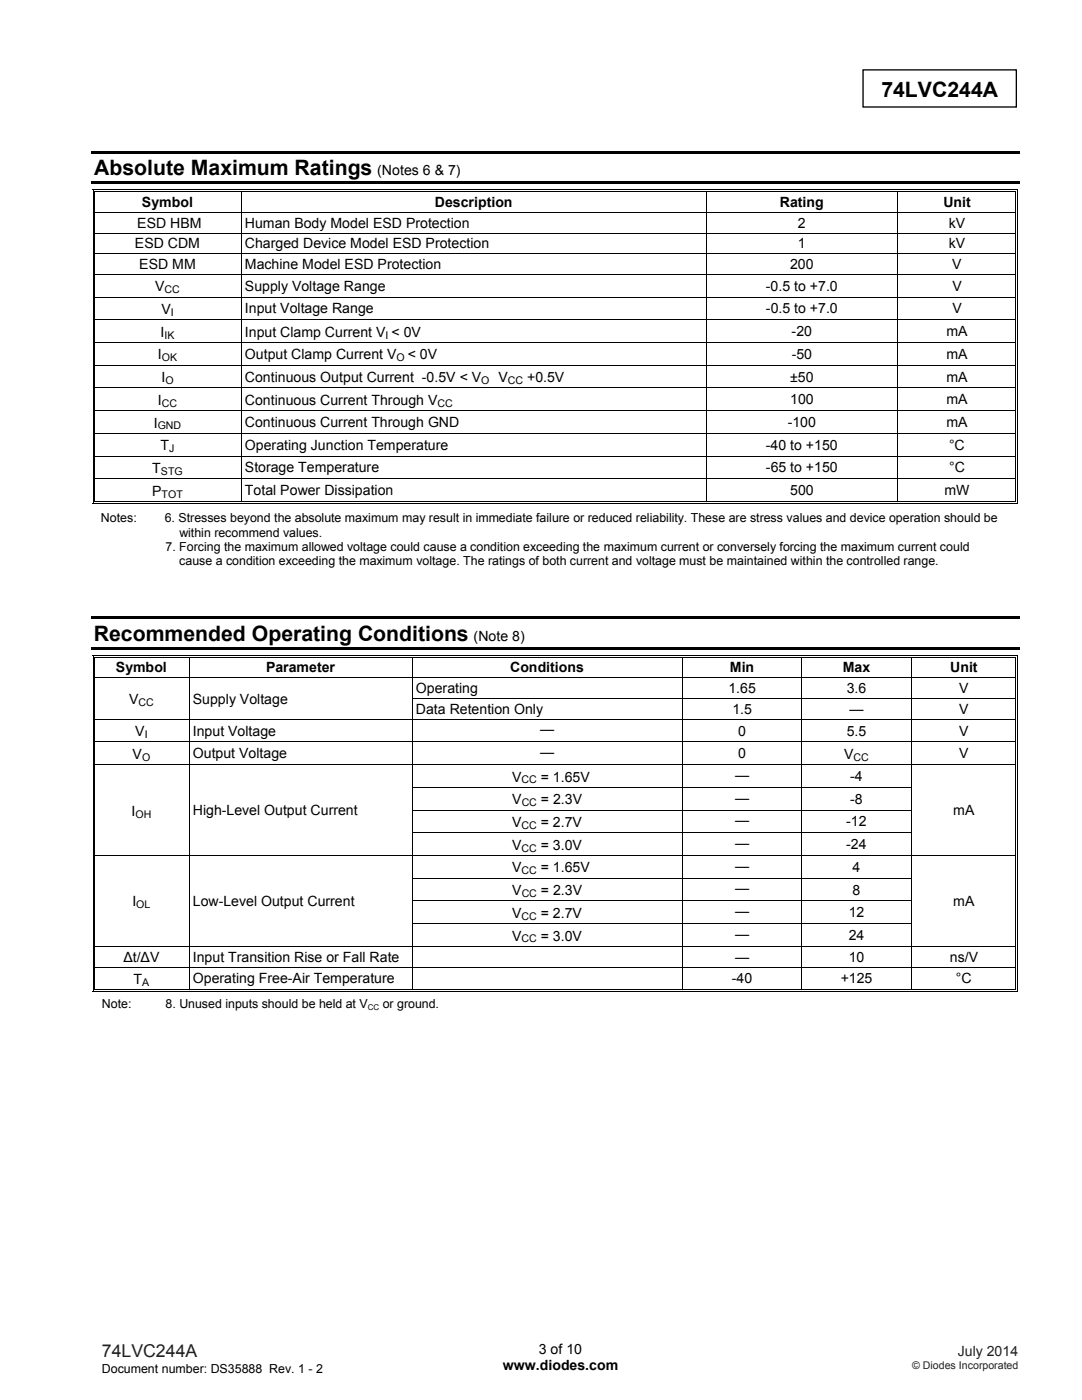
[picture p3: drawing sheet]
<svg xmlns="http://www.w3.org/2000/svg" width="216mm" height="279mm" viewBox="0 0 216 279" stroke-linecap="round" stroke-linejoin="round" font-family="sans-serif">
<defs><g id="words">
<g font-size="4.2">
<text x="175.9" y="19.3">74LVC244A</text>
<text x="18.8" y="35">Absolute Maximum Ratings</text>
<text x="18.7" y="127.9">Recommended Operating Conditions</text>
</g>
<text font-size="3.5" fill="#231f20" x="20.3" y="270.9">74LVC244A</text>
<g font-size="2.8">
<text x="75.3" y="35">(Notes 6 &amp; 7)</text>
<text x="28.3" y="41.3">Symbol</text>
<text x="86.8" y="41.3">Description</text>
<text x="155.6" y="41.3">Rating</text>
<text x="188.2" y="41.3">Unit</text>
<text x="27.4" y="45.4">ESD HBM</text>
<text x="48.9" y="45.4">Human Body Model ESD Protection</text>
<text x="159.2" y="45.4">2</text>
<text x="189.3" y="45.4">kV</text>
<text x="26.9" y="49.6">ESD CDM</text>
<text x="27.8" y="53.7">ESD MM</text>
<text x="48.9" y="53.7">Machine Model ESD Protection</text>
<text x="48.9" y="49.6">Charged Device Model ESD Protection</text>
<text x="157.7" y="53.7">200</text>
<text x="159.2" y="49.6">1</text>
<text x="189.3" y="49.6">kV</text>
<text x="190" y="53.7">V</text>
<text x="31" y="58.1">V</text>
<text x="48.9" y="58">Supply Voltage Range</text>
<text x="152.8" y="58">-0.5 to +7.0</text>
<text x="190" y="58">V</text>
<text x="32.2" y="62.7">V</text>
<text x="48.9" y="62.5">Input Voltage Range</text>
<text x="152.8" y="62.5">-0.5 to +7.0</text>
<text x="190" y="62.5">V</text>
<text x="31.5" y="71.7">I</text>
<text x="32" y="67.2">I</text>
<text x="48.9" y="67.2">Input Clamp Current V &lt; 0V</text>
<text x="48.9" y="71.7">Output Clamp Current V</text>
<text x="81.4" y="71.7">&lt; 0V</text>
<text x="158" y="67.1">-20</text>
<text x="158" y="71.6">-50</text>
<text x="188.9" y="67.1">mA</text>
<text x="188.9" y="71.6">mA</text>
<text x="32.2" y="76.3">I</text>
<text x="48.9" y="76.3">Continuous Output Current -0.5V &lt; V</text>
<text x="99.5" y="76.3">V</text>
<text x="105.2" y="76.3">+0.5V</text>
<text x="157.7" y="76.1">±50</text>
<text x="188.9" y="76.1">mA</text>
<text x="31.5" y="80.8">I</text>
<text x="48.9" y="80.8">Continuous Current Through V</text>
<text x="157.7" y="80.7">100</text>
<text x="188.9" y="80.7">mA</text>
<text x="30.7" y="85.3">I</text>
<text x="32" y="89.9">T</text>
<text x="48.9" y="89.7">Operating Junction Temperature</text>
<text x="48.9" y="85.2">Continuous Current Through GND</text>
<text x="152.8" y="89.7">-40 to +150</text>
<text x="157.2" y="85.2">-100</text>
<text x="188.8" y="85.2">mA</text>
<text x="189.4" y="89.7">°C</text>
<text x="30.4" y="94.4">T</text>
<text x="48.9" y="94.3">Storage Temperature</text>
<text x="152.8" y="94.3">-65 to +150</text>
<text x="189.4" y="94.3">°C</text>
<text x="30.4" y="98.9">P</text>
<text x="48.9" y="98.8">Total Power Dissipation</text>
<text x="157.7" y="98.8">500</text>
<text x="188.5" y="98.8">mW</text>
<text x="94.5" y="127.9">(Note 8)</text>
<text x="23.1" y="134.2">Symbol</text>
<text x="53.1" y="134.2">Parameter</text>
<text x="101.8" y="134.2">Conditions</text>
<text x="145.7" y="134.2">Min</text>
<text x="168.2" y="134.2">Max</text>
<text x="189.6" y="134.2">Unit</text>
<text x="25.8" y="140.5">V</text>
<text x="38.5" y="140.4">Supply Voltage</text>
<text x="83" y="138.3">Operating</text>
<text x="83" y="142.5">Data Retention Only</text>
<text x="145.4" y="138.3">1.65</text>
<text x="146.1" y="142.5">1.5</text>
<text x="169" y="138.3">3.6</text>
<text x="169.5" y="142.5">—</text>
<text x="191.4" y="138.3">V</text>
<text x="191.4" y="142.5">V</text>
<text x="27" y="146.9">V</text>
<text x="38.5" y="146.8">Input Voltage</text>
<text x="107.8" y="146.6">—</text>
<text x="147.3" y="146.8">0</text>
<text x="169" y="146.8">5.5</text>
<text x="191.4" y="146.8">V</text>
<text x="26.5" y="151.4">V</text>
<text x="38.5" y="151.3">Output Voltage</text>
<text x="102.2" y="156">V</text>
<text x="107.8" y="151.1">—</text>
<text x="107.9" y="156">= 1.65V</text>
<text x="146.7" y="155.7">—</text>
<text x="147.3" y="151.3">0</text>
<text x="168.4" y="151.4">V</text>
<text x="169.7" y="155.9">-4</text>
<text x="191.4" y="151.3">V</text>
<text x="102.2" y="160.5">V</text>
<text x="107.9" y="160.5">= 2.3V</text>
<text x="146.7" y="160.2">—</text>
<text x="169.7" y="160.4">-8</text>
<text x="26.2" y="162.8">I</text>
<text x="38.5" y="162.6">High-Level Output Current</text>
<text x="102.2" y="165.1">V</text>
<text x="107.9" y="165.1">= 2.7V</text>
<text x="146.7" y="164.7">—</text>
<text x="168.9" y="164.9">-12</text>
<text x="190.2" y="162.6">mA</text>
<text x="102.2" y="169.6">V</text>
<text x="107.9" y="169.6">= 3.0V</text>
<text x="146.7" y="169.2">—</text>
<text x="146.7" y="173.8">—</text>
<text x="168.9" y="169.5">-24</text>
<text x="170.1" y="174">4</text>
<text x="102.2" y="174.1">V</text>
<text x="102.2" y="178.6">V</text>
<text x="107.9" y="174.1">= 1.65V</text>
<text x="107.9" y="178.6">= 2.3V</text>
<text x="146.7" y="178.3">—</text>
<text x="170.1" y="178.5">8</text>
<text x="26.4" y="180.9">I</text>
<text x="38.5" y="180.8">Low-Level Output Current</text>
<text x="102.2" y="183.2">V</text>
<text x="107.9" y="183.2">= 2.7V</text>
<text x="146.7" y="182.8">—</text>
<text x="169.4" y="183">12</text>
<text x="190.2" y="180.8">mA</text>
<text x="24.6" y="191.9">∆t/∆V</text>
<text x="38.5" y="191.9">Input Transition Rise or Fall Rate</text>
<text x="102.2" y="187.7">V</text>
<text x="107.9" y="187.7">= 3.0V</text>
<text x="146.7" y="191.9">—</text>
<text x="146.7" y="187.4">—</text>
<text x="169.4" y="187.6">24</text>
<text x="169.4" y="191.9">10</text>
<text x="189.5" y="191.9">ns/V</text>
<text x="26.6" y="196.4">T</text>
<text x="38.5" y="196.2">Operating Free-Air Temperature</text>
<text x="146" y="196.2">-40</text>
<text x="167.7" y="196.2">+125</text>
<text x="190.7" y="196.2">°C</text>
<text x="100.3" y="273.5">www.diodes.com</text>
<text x="107.5" y="270.2">3 of 10</text>
</g>
<text font-size="2.8" fill="#231f20" x="191.1" y="270.6">July 2014</text>
<g font-size="2.5">
<text x="20.2" y="104.2">Notes:</text>
<text x="32.9" y="104.2">6. Stresses beyond the absolute maximum may result in immediate failure or reduced reliability. These are stress values and device operation should be</text>
<text x="35.8" y="107.1">within recommend values.</text>
<text x="33" y="109.9">7. Forcing the maximum allowed voltage could cause a condition exceeding the maximum current or conversely forcing the maximum current could</text>
<text x="35.8" y="112.8">cause a condition exceeding the maximum voltage. The ratings of both current and voltage must be maintained within the controlled range.</text>
<text x="20.3" y="201.1">Note:</text>
<text x="33" y="201.1">8. Unused inputs should be held at V</text>
<text x="76.4" y="201.1">or ground.</text>
<text x="20.3" y="274">Document number: DS35888 Rev. 1 - 2</text>
</g>
<g font-size="2.1">
<text x="32.9" y="58.5">CC</text>
<text x="34.1" y="63">I</text>
<text x="32.8" y="67.6">IK</text>
<text x="76.9" y="67.6">I</text>
<text x="32.3" y="72.1">OK</text>
<text x="33" y="76.6">O</text>
<text x="79.1" y="72.1">O</text>
<text x="96" y="76.6">O</text>
<text x="101.3" y="76.6">CC</text>
<text x="32.3" y="81.2">CC</text>
<text x="87.3" y="81.2">CC</text>
<text x="31.5" y="85.7">GND</text>
<text x="32.1" y="94.8">STG</text>
<text x="33.8" y="90.2">J</text>
<text x="32.3" y="99.3">TOT</text>
<text x="27.6" y="140.9">CC</text>
<text x="28.9" y="147.3">I</text>
<text x="28.3" y="151.8">O</text>
<text x="170.3" y="151.8">CC</text>
<text x="104.1" y="156.4">CC</text>
<text x="104.1" y="160.9">CC</text>
<text x="27" y="163.2">OH</text>
<text x="104.1" y="165.4">CC</text>
<text x="104.1" y="169.9">CC</text>
<text x="104.1" y="174.5">CC</text>
<text x="104.1" y="179">CC</text>
<text x="27.2" y="181.3">OL</text>
<text x="104.1" y="183.5">CC</text>
<text x="104.1" y="188.1">CC</text>
<text x="28.4" y="196.7">A</text>
</g>
<text font-size="2.1" fill="#231f20" x="182" y="273.2">© Diodes Incorporated</text>
<text font-size="1.6" x="73.4" y="201.5">CC</text>
</g></defs>
<path d="M172.2 13.9h30.6v7.5h-30.6z" fill="none" stroke="#000" stroke-width=".26"/>
<g fill="#000">
<path d="M18.3 30.1h185.2v.5h-185.2zM18.3 36.2h185.2v.6h-185.2zM18.5 37.8h.1v.6h-.1zM18.5 37.8h.5v.2h-.5zM18.8 38.2h.2v.2h-.2zM18.8 38.2h.2v.1h-.2zM48 38.3l.2 .1zM48 37.8h.5v.2h-.5zM48 38.2h.5v.1h-.5zM140.9 38.3l.2 .1zM140.9 37.8h.5v.2h-.5zM140.9 38.2h.5v.1h-.5z"/>
<path d="M179 38.3l.2 .1zM179 37.8h.5v.2h-.5zM179 38.2h.5v.1h-.5zM202.6 37.8h.5v.2h-.5zM202.6 38.2h.2v.2h-.2zM202.6 38.2h.2v.1h-.2zM203 37.8h.1v.6h-.1zM18.5 42.3h.1v.2h-.1zM18.5 46.4h.1v.2h-.1zM18.5 50.5h.1v.2h-.1zM18.5 54.7h.1v.1h-.1zM18.5 59.2h.1v.2h-.1z"/>
<path d="M18.8 42.3h.2v.2h-.2zM18.8 46.4h.2v.2h-.2zM18.8 50.5h.2v.2h-.2zM18.8 54.7h.2v.1h-.2zM18.8 59.2h.2v.2h-.2zM202.6 42.3h.2v.2h-.2zM202.6 46.4h.2v.2h-.2zM202.6 50.5h.2v.2h-.2zM202.6 54.7h.2v.1h-.2zM202.6 59.2h.2v.2h-.2zM203 42.3h.1v.2h-.1zM203 46.4h.1v.2h-.1z"/>
<path d="M203 50.5h.1v.2h-.1zM203 54.7h.1v.1h-.1zM203 59.2h.1v.2h-.1zM18.5 63.8h.1v.1h-.1zM18.5 68.3h.1v.2h-.1zM18.5 72.8h.1v.2h-.1zM18.5 77.3h.1v.2h-.1zM18.8 63.8h.2v.1h-.2zM18.8 68.3h.2v.2h-.2zM18.8 72.8h.2v.2h-.2zM18.8 77.3h.2v.2h-.2zM202.6 63.8h.2v.1h-.2z"/>
<path d="M202.6 68.3h.2v.2h-.2zM202.6 72.8h.2v.2h-.2zM202.6 77.3h.2v.2h-.2zM203 63.8h.1v.1h-.1zM203 68.3h.1v.2h-.1zM203 72.8h.1v.2h-.1zM203 77.3h.1v.2h-.1zM18.5 81.9h.1v.1h-.1zM18.5 86.4h.1v.2h-.1zM18.5 90.9h.1v.2h-.1zM18.5 95.5h.1v.2h-.1zM18.8 81.9h.2v.1h-.2z"/>
<path d="M18.8 86.4h.2v.2h-.2zM18.8 90.9h.2v.2h-.2zM18.8 95.5h.2v.2h-.2zM202.6 81.9h.2v.1h-.2zM202.6 86.4h.2v.2h-.2zM202.6 90.9h.2v.2h-.2zM202.6 95.5h.2v.2h-.2zM203 81.9h.1v.1h-.1zM203 86.4h.1v.2h-.1zM203 90.9h.1v.2h-.1zM203 95.5h.1v.2h-.1zM18.5 100.4h.5v.1h-.5z"/>
<path d="M18.8 100h.2v.2h-.2zM48 100h.5v.2h-.5zM140.9 100h.5v.2h-.5zM179 100h.5v.2h-.5zM202.6 100.4h.5v.1h-.5zM202.6 100h.2v.2h-.2zM203 100h.1v.5h-.1zM18.2 123h185.2v.6h-185.2zM18.2 129.1h185.2v.6h-185.2zM18.5 130.7h.1v.6h-.1zM18.5 130.7h.5v.2h-.5zM18.5 135.2h.1v.2h-.1z"/>
<path d="M18.5 139.3h.1v.2h-.1zM18.8 131.1h.2v.2h-.2zM18.8 131.1h.2v.1h-.2zM18.8 135.2h.2v.2h-.2zM18.8 139.3h.2v.2h-.2zM37.6 131.2l.2 .1zM37.6 130.7h.5v.2h-.5zM37.6 131.1h.5v.1h-.5zM37.6 139.3h.2v.2h-.2zM82.1 131.2l.2 .1zM82.1 130.7h.6v.2h-.6zM82.1 131.1h.6v.1h-.6z"/>
<path d="M136.1 131.2l.1 .1zM136.1 130.7h.5v.2h-.5zM136.1 131.1h.5v.1h-.5zM159.9 131.2l.2 .1zM159.9 130.7h.5v.2h-.5zM159.9 131.1h.5v.1h-.5zM181.7 131.2l.2 .1zM181.7 130.7h.5v.2h-.5zM181.7 131.1h.5v.1h-.5zM202.6 130.7h.5v.2h-.5zM202.6 131.1h.2v.2h-.2zM202.6 131.1h.2v.1h-.2z"/>
<path d="M202.6 135.2h.2v.2h-.2zM202.6 139.3h.2v.2h-.2zM203 130.7h.1v.6h-.1zM203 135.2h.1v.2h-.1zM203 139.3h.1v.2h-.1zM18.5 143.5h.1v.1h-.1zM18.5 148h.1v.2h-.1zM18.5 152.5h.1v.2h-.1zM18.5 157.1h.1v.1h-.1zM18.8 143.5h.2v.1h-.2zM18.8 148h.2v.2h-.2zM18.8 152.5h.2v.2h-.2z"/>
<path d="M18.8 157.1h.2v.1h-.2zM37.6 157.1h.2v.1h-.2zM202.6 143.5h.2v.1h-.2zM202.6 148h.2v.2h-.2zM202.6 152.5h.2v.2h-.2zM202.6 157.1h.2v.1h-.2zM203 143.5h.1v.1h-.1zM203 148h.1v.2h-.1zM203 152.5h.1v.2h-.1zM203 157.1h.1v.1h-.1zM18.5 161.6h.1v.2h-.1zM18.5 166.1h.1v.2h-.1z"/>
<path d="M18.5 170.7h.1v.1h-.1zM18.5 175.2h.1v.2h-.1zM18.5 179.7h.1v.2h-.1zM18.8 161.6h.2v.2h-.2zM18.8 166.1h.2v.2h-.2zM18.8 170.7h.2v.1h-.2zM18.8 175.2h.2v.2h-.2zM18.8 179.7h.2v.2h-.2zM37.6 161.6h.2v.2h-.2zM37.6 166.1h.2v.2h-.2zM37.6 175.2h.2v.2h-.2zM37.6 179.7h.2v.2h-.2z"/>
<path d="M202.6 161.6h.2v.2h-.2zM202.6 166.1h.2v.2h-.2zM202.6 170.7h.2v.1h-.2zM202.6 175.2h.2v.2h-.2zM202.6 179.7h.2v.2h-.2zM203 161.6h.1v.2h-.1zM203 166.1h.1v.2h-.1zM203 170.7h.1v.1h-.1zM203 175.2h.1v.2h-.1zM203 179.7h.1v.2h-.1zM18.5 184.3h.1v.1h-.1zM18.5 188.8h.1v.2h-.1z"/>
<path d="M18.5 192.9h.1v.2h-.1zM18.5 197.8h.5v.2h-.5zM18.8 184.3h.2v.1h-.2zM18.8 188.8h.2v.2h-.2zM18.8 192.9h.2v.2h-.2zM18.8 197.5h.2v.2h-.2zM37.6 184.3h.2v.1h-.2zM37.6 197.5h.5v.2h-.5zM82.1 197.5h.6v.2h-.6zM136.1 197.5h.5v.2h-.5zM136.1 197.8h.5v.2h-.5zM159.9 197.5h.5v.2h-.5z"/>
<path d="M181.7 197.5h.5v.2h-.5zM202.6 184.3h.2v.1h-.2zM202.6 188.8h.2v.2h-.2zM202.6 192.9h.2v.2h-.2zM202.6 197.8h.5v.2h-.5zM202.6 197.5h.2v.2h-.2zM203 184.3h.1v.1h-.1zM203 188.8h.1v.2h-.1zM203 192.9h.1v.2h-.1zM203 197.5h.1v.5h-.1z"/>
</g>
<g fill="none" stroke="#000" stroke-width=".2">
<path d="M18.6 38.4v3.9M18.9 38.4v3.9M19 37.9h29M19 38.2h29M48.1 38.4v3.9M48.5 37.9h92.4M48.5 38.2h92.4M141 38.4v3.9M141.4 37.9h37.6M141.4 38.2h37.6M179.1 38.4v3.9M179.5 37.9h23.1"/>
<path d="M179.5 38.2h23.1M202.7 38.4v3.9M203.1 38.4v3.9M18.6 42.5v3.9M18.6 46.6v3.9M18.6 50.7v4M18.6 54.8v4.4M18.6 59.4v4.4M18.9 42.5v3.9M18.9 46.6v3.9M18.9 50.7v4M18.9 54.8v4.4"/>
<path d="M18.9 59.4v4.4M19 42.4h183.6M19 46.5h183.6M19 50.6h183.6M19 54.8h183.6M19 59.3h183.6M48.1 42.5v3.9M48.1 46.6v3.9M48.1 50.7v4M48.1 54.8v4.4M48.1 59.4v4.4M141 42.5v3.9"/>
<path d="M141 46.6v3.9M141 50.7v4M141 54.8v4.4M141 59.4v4.4M179.1 42.5v3.9M179.1 46.6v3.9M179.1 50.7v4M179.1 54.8v4.4M179.1 59.4v4.4M202.7 42.5v3.9M202.7 46.6v3.9M202.7 50.7v4"/>
<path d="M202.7 54.8v4.4M202.7 59.4v4.4M203.1 42.5v3.9M203.1 46.6v3.9M203.1 50.7v4M203.1 54.8v4.4M203.1 59.4v4.4M18.6 63.9v4.4M18.6 68.5v4.3M18.6 73v4.3M18.6 77.5v4.4M18.9 63.9v4.4"/>
<path d="M18.9 68.5v4.3M18.9 73v4.3M18.9 77.5v4.4M19 63.8h183.6M19 68.4h183.6M19 72.9h183.6M19 77.4h183.6M48.1 63.9v4.4M48.1 68.5v4.3M48.1 73v4.3M48.1 77.5v4.4M141 63.9v4.4"/>
<path d="M141 68.5v4.3M141 73v4.3M141 77.5v4.4M179.1 63.9v4.4M179.1 68.5v4.3M179.1 73v4.3M179.1 77.5v4.4M202.7 63.9v4.4M202.7 68.5v4.3M202.7 73v4.3M202.7 77.5v4.4M203.1 63.9v4.4"/>
<path d="M203.1 68.5v4.3M203.1 73v4.3M203.1 77.5v4.4M18.6 82v4.4M18.6 86.6v4.3M18.6 91.1v4.4M18.6 95.7v4.8M18.9 82v4.4M18.9 86.6v4.3M18.9 91.1v4.4M18.9 95.7v4.3M19 82h183.6"/>
<path d="M19 86.5h183.6M19 91h183.6M19 95.6h183.6M48.1 82v4.4M48.1 86.6v4.3M48.1 91.1v4.4M48.1 95.7v4.3M141 82v4.4M141 86.6v4.3M141 91.1v4.4M141 95.7v4.3M179.1 82v4.4"/>
<path d="M179.1 86.6v4.3M179.1 91.1v4.4M179.1 95.7v4.3M202.7 82v4.4M202.7 86.6v4.3M202.7 91.1v4.4M202.7 95.7v4.3M203.1 82v4.4M203.1 86.6v4.3M203.1 91.1v4.4M203.1 95.7v4.3M19 100.5h183.6"/>
<path d="M19 100.1h29M48.5 100.1h92.4M141.4 100.1h37.6M179.5 100.1h23.1M18.6 131.3v3.9M18.6 135.4v3.9M18.6 139.5v4M18.9 131.3v3.9M18.9 135.4v3.9M18.9 139.5v4M19 130.8h18.6M19 131.1h18.6"/>
<path d="M19 135.3h183.6M37.7 131.3v3.9M37.7 135.4v3.9M37.7 139.5v4M38.1 130.8h44M38.1 131.1h44M82.1 139.4h120.5M82.2 131.3v3.9M82.2 135.4v3.9M82.2 139.5v4M82.7 130.8h53.4M82.7 131.1h53.4"/>
<path d="M136.1 131.3v3.9M136.1 135.4v3.9M136.1 139.5v4M136.6 130.8h23.3M136.6 131.1h23.3M160 131.3v3.9M160 135.4v3.9M160 139.5v4M160.4 130.8h21.3M160.4 131.1h21.3M181.8 131.3v3.9M181.8 135.4v3.9"/>
<path d="M181.8 139.5v4M182.2 130.8h20.4M182.2 131.1h20.4M202.7 131.3v3.9M202.7 135.4v3.9M202.7 139.5v4M203.1 131.3v3.9M203.1 135.4v3.9M203.1 139.5v4M18.6 143.6v4.4M18.6 148.2v4.3M18.6 152.7v4.4"/>
<path d="M18.6 157.2v4.4M18.9 143.6v4.4M18.9 148.2v4.3M18.9 152.7v4.4M18.9 157.2v4.4M19 143.6h183.6M19 148.1h183.6M19 152.6h183.6M37.7 143.6v4.4M37.7 148.2v4.3M37.7 152.7v4.4M37.7 157.2v4.4"/>
<path d="M82.1 157.1h99.8M82.2 143.6v4.4M82.2 148.2v4.3M82.2 152.7v4.4M82.2 157.2v4.4M136.1 143.6v4.4M136.1 148.2v4.3M136.1 152.7v4.4M136.1 157.2v4.4M160 143.6v4.4M160 148.2v4.3M160 152.7v4.4"/>
<path d="M160 157.2v4.4M181.8 143.6v4.4M181.8 148.2v4.3M181.8 152.7v4.4M181.8 157.2v4.4M202.7 143.6v4.4M202.7 148.2v4.3M202.7 152.7v4.4M202.7 157.2v4.4M203.1 143.6v4.4M203.1 148.2v4.3M203.1 152.7v4.4"/>
<path d="M203.1 157.2v4.4M18.6 161.8v4.3M18.6 166.3v4.4M18.6 170.8v4.4M18.6 175.4v4.3M18.6 179.9v4.4M18.9 161.8v4.3M18.9 166.3v4.4M18.9 170.8v4.4M18.9 175.4v4.3M18.9 179.9v4.4M19 170.8h183.6"/>
<path d="M37.7 161.8v4.3M37.7 166.3v4.4M37.7 170.8v4.4M37.7 175.4v4.3M37.7 179.9v4.4M82.1 161.7h99.8M82.1 166.2h99.8M82.1 175.3h99.8M82.1 179.8h99.8M82.2 161.8v4.3M82.2 166.3v4.4M82.2 170.8v4.4"/>
<path d="M82.2 175.4v4.3M82.2 179.9v4.4M136.1 161.8v4.3M136.1 166.3v4.4M136.1 170.8v4.4M136.1 175.4v4.3M136.1 179.9v4.4M160 161.8v4.3M160 166.3v4.4M160 170.8v4.4M160 175.4v4.3M160 179.9v4.4"/>
<path d="M181.8 161.8v4.3M181.8 166.3v4.4M181.8 170.8v4.4M181.8 175.4v4.3M181.8 179.9v4.4M202.7 161.8v4.3M202.7 166.3v4.4M202.7 170.8v4.4M202.7 175.4v4.3M202.7 179.9v4.4M203.1 161.8v4.3M203.1 166.3v4.4"/>
<path d="M203.1 170.8v4.4M203.1 175.4v4.3M203.1 179.9v4.4M18.6 184.4v4.4M18.6 189v3.9M18.6 193.1v4.9M18.9 184.4v4.4M18.9 189v3.9M18.9 193.1v4.4M19 188.9h183.6M19 193h183.6M19 197.9h117.1"/>
<path d="M19 197.6h18.6M37.7 184.4v4.4M37.7 189v3.9M37.7 193.1v4.4M38.1 197.6h44M82.1 184.3h99.8M82.2 184.4v4.4M82.2 189v3.9M82.2 193.1v4.4M82.7 197.6h53.4M136.1 184.4v4.4M136.1 189v3.9"/>
<path d="M136.1 193.1v4.4M136.6 197.9h66M136.6 197.6h23.3M160 184.4v4.4M160 189v3.9M160 193.1v4.4M160.4 197.6h21.3M181.8 184.4v4.4M181.8 189v3.9M181.8 193.1v4.4M182.2 197.6h20.4M202.7 184.4v4.4"/>
<path d="M202.7 189v3.9M202.7 193.1v4.4M203.1 184.4v4.4M203.1 189v3.9M203.1 193.1v4.4"/>
</g>
<use href="#words"/>
</svg>
